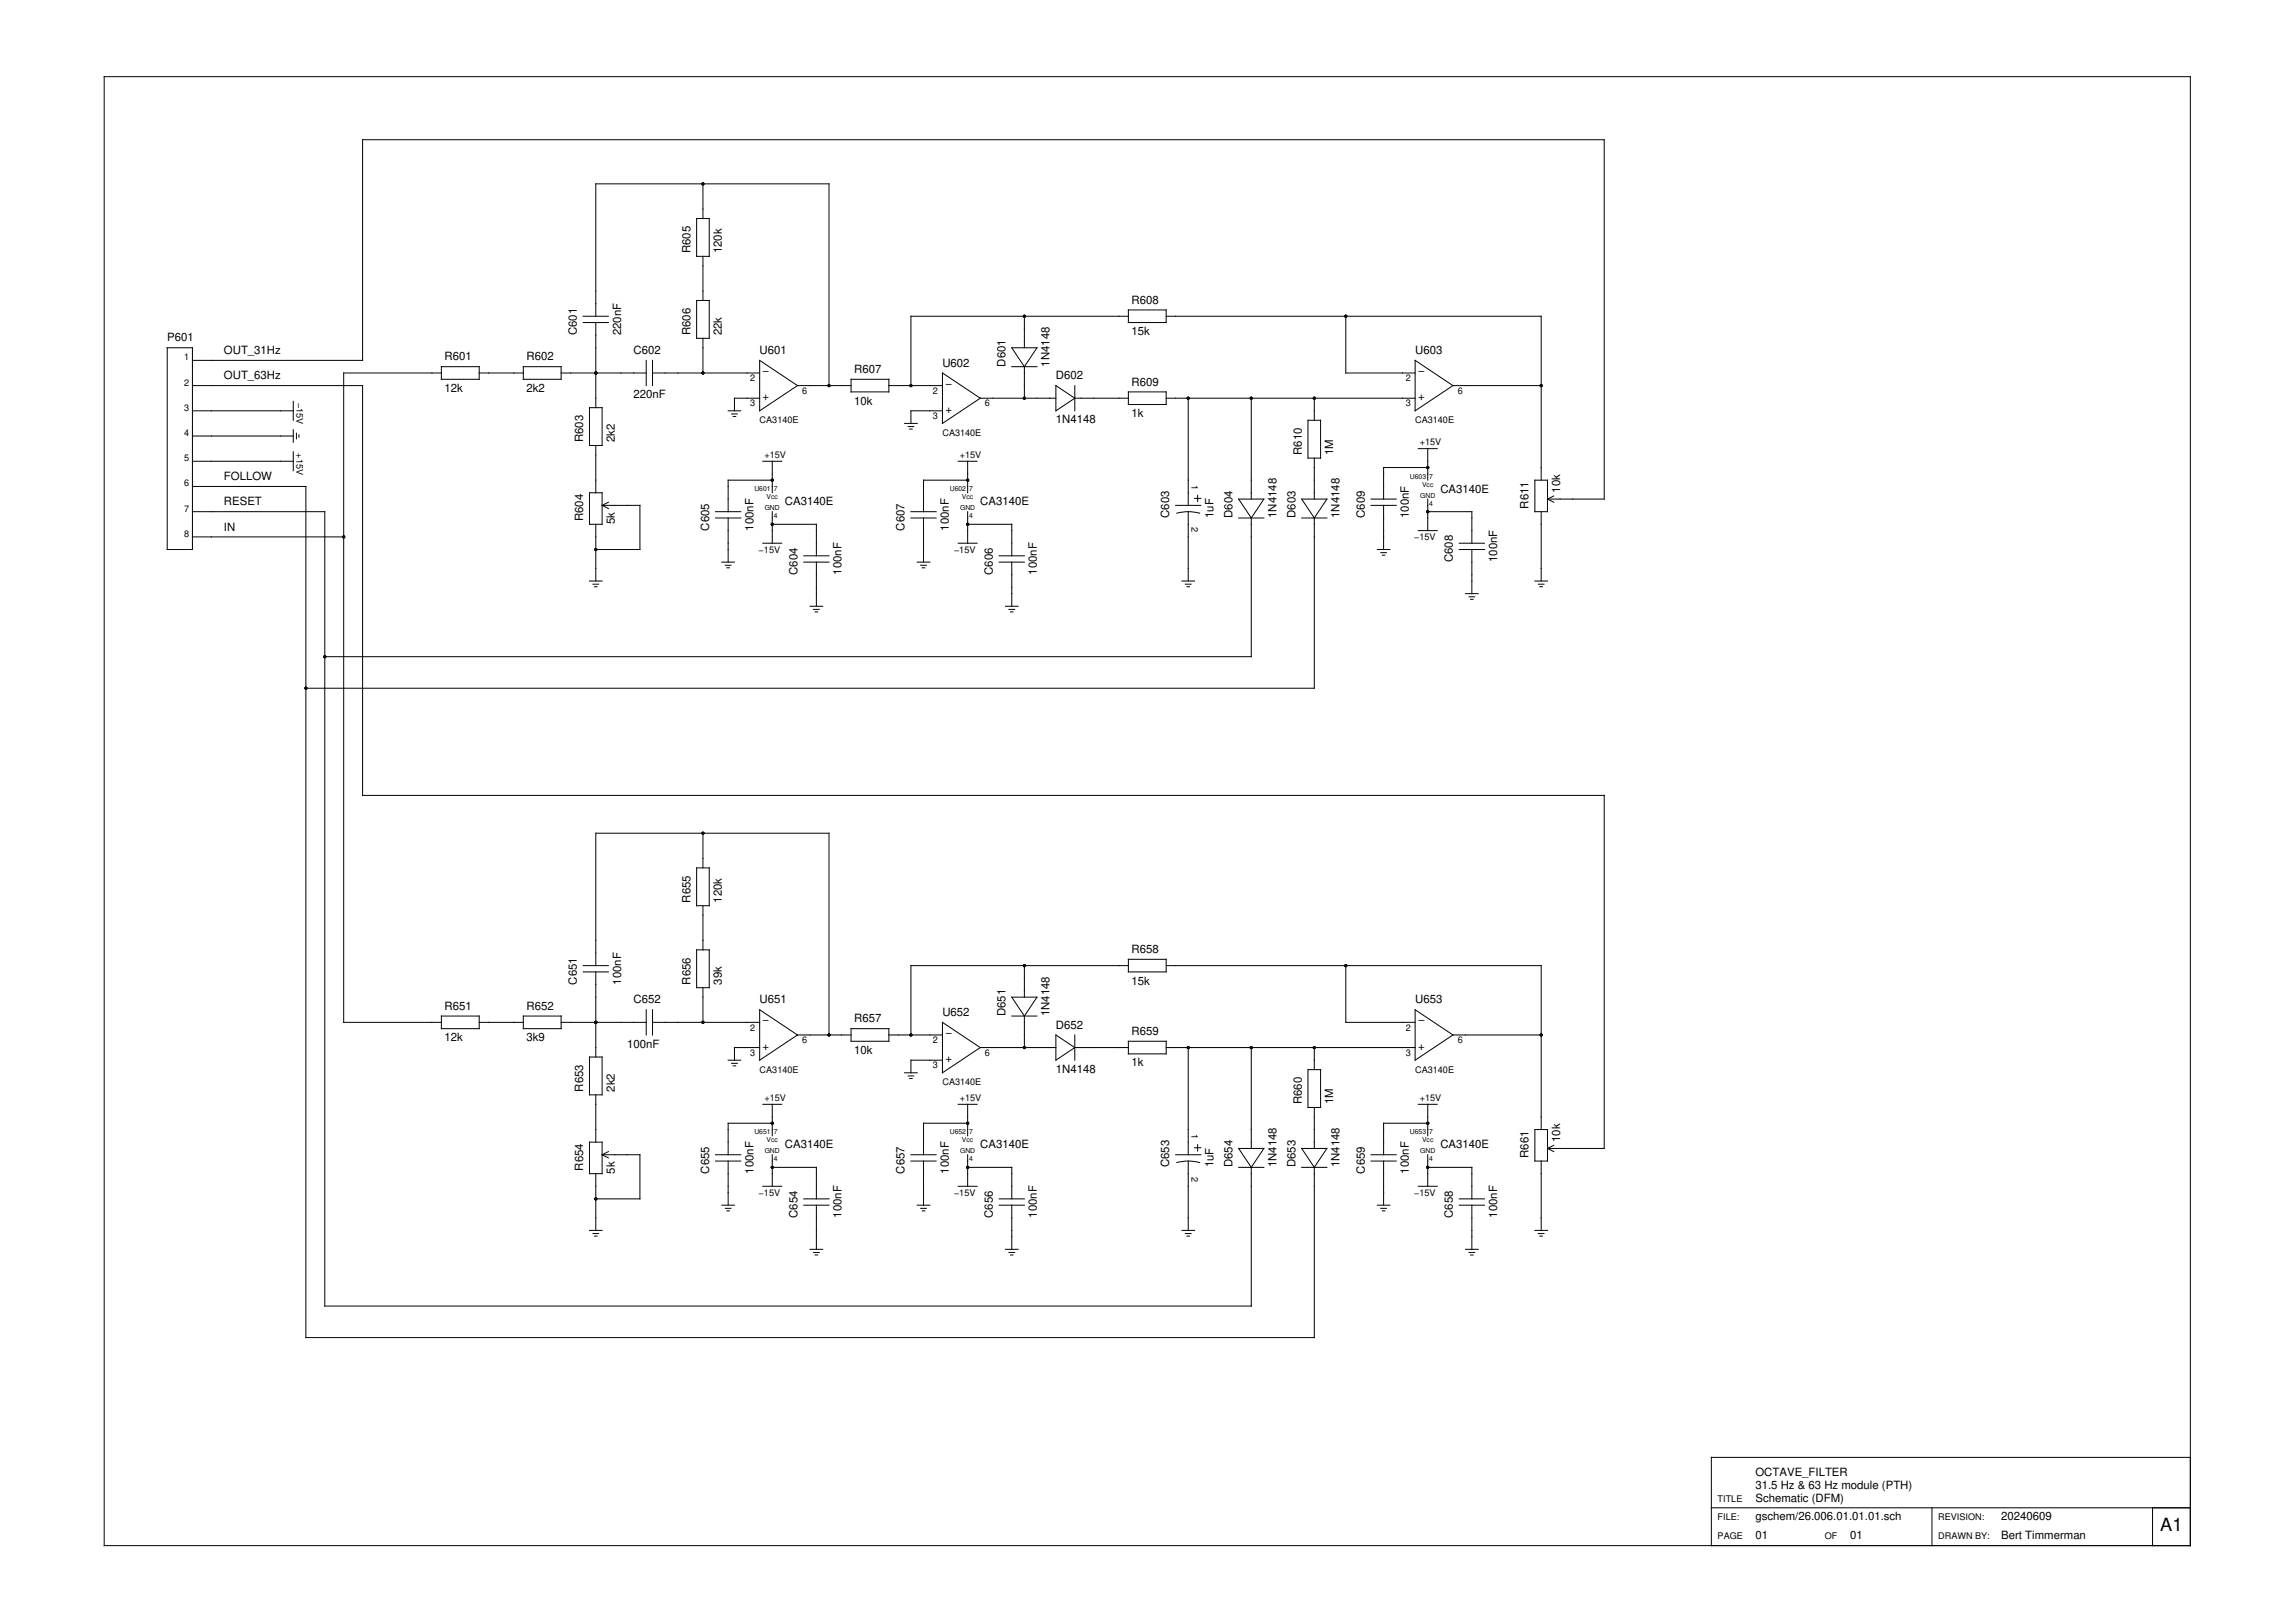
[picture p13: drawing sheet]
<svg xmlns="http://www.w3.org/2000/svg" width="420mm" height="297mm" viewBox="0 0 420 297" stroke-linecap="round" stroke-linejoin="round" font-family="sans-serif">
<defs><g id="words">
<text font-size="3.3" x="395.5" y="280.3">A1</text>
<g font-size="2.1">
<text x="126.4" y="46.3" transform="rotate(-90 126.4 46.3)">R605</text>
<text x="132.2" y="46.3" transform="rotate(-90 132.2 46.3)">120k</text>
<text x="207.2" y="55.6">R608</text>
<text x="30.6" y="62.5">P601</text>
<text x="41" y="64.8">OUT_31Hz</text>
<text x="81.4" y="66">R601</text>
<text x="96.4" y="66">R602</text>
<text x="105.6" y="61.3" transform="rotate(-90 105.6 61.3)">C601</text>
<text x="113.7" y="61.3" transform="rotate(-90 113.7 61.3)">220nF</text>
<text x="116" y="64.8">C602</text>
<text x="126.4" y="61.3" transform="rotate(-90 126.4 61.3)">R606</text>
<text x="132.2" y="61.3" transform="rotate(-90 132.2 61.3)">22k</text>
<text x="139.1" y="64.8">U601</text>
<text x="207.2" y="61.3">15k</text>
<text x="259.1" y="64.8">U603</text>
<text x="41" y="69.4">OUT_63Hz</text>
<text x="81.4" y="71.7">12k</text>
<text x="96.4" y="71.7">2k2</text>
<text x="139.6" y="68.5">−</text>
<text x="156.4" y="68.3">R607</text>
<text x="172.5" y="67.1">U602</text>
<text x="173.1" y="70.8">−</text>
<text x="184.1" y="67.1" transform="rotate(-90 184.1 67.1)">D601</text>
<text x="192.2" y="67.1" transform="rotate(-90 192.2 67.1)">1N4148</text>
<text x="193.3" y="69.4">D602</text>
<text x="207.2" y="70.6">R609</text>
<text x="259.6" y="68.5">−</text>
<text x="116" y="72.9">220nF</text>
<text x="139.6" y="73.2">+</text>
<text x="156.4" y="74">10k</text>
<text x="173.1" y="75.5">+</text>
<text x="193.3" y="77.5">1N4148</text>
<text x="207.2" y="76.3">1k</text>
<text x="259.6" y="73.2">+</text>
<text x="106.8" y="81" transform="rotate(-90 106.8 81)">R603</text>
<text x="112.5" y="81" transform="rotate(-90 112.5 81)">2k2</text>
<text x="238.3" y="83.3" transform="rotate(-90 238.3 83.3)">R610</text>
<text x="244.1" y="83.3" transform="rotate(-90 244.1 83.3)">1M</text>
<text x="41" y="87.9">FOLLOW</text>
<text x="41" y="92.5">RESET</text>
<text x="106.8" y="95.4" transform="rotate(-90 106.8 95.4)">R604</text>
<text x="112.5" y="96" transform="rotate(-90 112.5 96)">5k</text>
<text x="143.7" y="92.5">CA3140E</text>
<text x="179.5" y="92.5">CA3140E</text>
<text x="214.1" y="94.8" transform="rotate(-90 214.1 94.8)">C603</text>
<text x="222.2" y="94.8" transform="rotate(-90 222.2 94.8)">1uF</text>
<text x="225.6" y="94.8" transform="rotate(-90 225.6 94.8)">D604</text>
<text x="233.7" y="94.8" transform="rotate(-90 233.7 94.8)">1N4148</text>
<text x="237.2" y="94.8" transform="rotate(-90 237.2 94.8)">D603</text>
<text x="245.2" y="94.8" transform="rotate(-90 245.2 94.8)">1N4148</text>
<text x="249.8" y="94.8" transform="rotate(-90 249.8 94.8)">C609</text>
<text x="257.9" y="94.8" transform="rotate(-90 257.9 94.8)">100nF</text>
<text x="263.7" y="90.2">CA3140E</text>
<text x="279.8" y="93.1" transform="rotate(-90 279.8 93.1)">R611</text>
<text x="285.6" y="90.2" transform="rotate(-90 285.6 90.2)">10k</text>
<text x="41" y="97.1">IN</text>
<text x="129.8" y="97.1" transform="rotate(-90 129.8 97.1)">C605</text>
<text x="137.9" y="97.1" transform="rotate(-90 137.9 97.1)">100nF</text>
<text x="165.6" y="97.1" transform="rotate(-90 165.6 97.1)">C607</text>
<text x="173.7" y="97.1" transform="rotate(-90 173.7 97.1)">100nF</text>
<text x="146" y="105.2" transform="rotate(-90 146 105.2)">C604</text>
<text x="154.1" y="105.2" transform="rotate(-90 154.1 105.2)">100nF</text>
<text x="181.8" y="105.2" transform="rotate(-90 181.8 105.2)">C606</text>
<text x="189.8" y="105.2" transform="rotate(-90 189.8 105.2)">100nF</text>
<text x="266" y="102.9" transform="rotate(-90 266 102.9)">C608</text>
<text x="274.1" y="102.9" transform="rotate(-90 274.1 102.9)">100nF</text>
<text x="126.4" y="165.2" transform="rotate(-90 126.4 165.2)">R655</text>
<text x="132.2" y="165.2" transform="rotate(-90 132.2 165.2)">120k</text>
<text x="207.2" y="174.4">R658</text>
<text x="81.4" y="184.8">R651</text>
<text x="96.4" y="184.8">R652</text>
<text x="105.6" y="180.2" transform="rotate(-90 105.6 180.2)">C651</text>
<text x="113.7" y="180.2" transform="rotate(-90 113.7 180.2)">100nF</text>
<text x="116" y="183.6">C652</text>
<text x="126.4" y="180.2" transform="rotate(-90 126.4 180.2)">R656</text>
<text x="132.2" y="180.2" transform="rotate(-90 132.2 180.2)">39k</text>
<text x="139.1" y="183.6">U651</text>
<text x="172.5" y="186">U652</text>
<text x="184.1" y="186" transform="rotate(-90 184.1 186)">D651</text>
<text x="192.2" y="186" transform="rotate(-90 192.2 186)">1N4148</text>
<text x="207.2" y="180.2">15k</text>
<text x="259.1" y="183.6">U653</text>
<text x="81.4" y="190.6">12k</text>
<text x="96.4" y="190.6">3k9</text>
<text x="114.8" y="191.7">100nF</text>
<text x="139.6" y="187.3">−</text>
<text x="156.4" y="187.1">R657</text>
<text x="173.1" y="189.6">−</text>
<text x="193.3" y="188.3">D652</text>
<text x="207.2" y="189.4">R659</text>
<text x="259.6" y="187.3">−</text>
<text x="139.6" y="192.1">+</text>
<text x="156.4" y="192.9">10k</text>
<text x="173.1" y="194.4">+</text>
<text x="193.3" y="196.3">1N4148</text>
<text x="207.2" y="195.2">1k</text>
<text x="259.6" y="192.1">+</text>
<text x="106.8" y="199.8" transform="rotate(-90 106.8 199.8)">R653</text>
<text x="112.5" y="199.8" transform="rotate(-90 112.5 199.8)">2k2</text>
<text x="238.3" y="202.1" transform="rotate(-90 238.3 202.1)">R660</text>
<text x="244.1" y="202.1" transform="rotate(-90 244.1 202.1)">1M</text>
<text x="285.6" y="209" transform="rotate(-90 285.6 209)">10k</text>
<text x="106.8" y="214.2" transform="rotate(-90 106.8 214.2)">R654</text>
<text x="112.5" y="214.8" transform="rotate(-90 112.5 214.8)">5k</text>
<text x="129.8" y="214.8" transform="rotate(-90 129.8 214.8)">C655</text>
<text x="137.9" y="214.8" transform="rotate(-90 137.9 214.8)">100nF</text>
<text x="143.7" y="210.2">CA3140E</text>
<text x="165.6" y="214.8" transform="rotate(-90 165.6 214.8)">C657</text>
<text x="173.7" y="214.8" transform="rotate(-90 173.7 214.8)">100nF</text>
<text x="179.5" y="210.2">CA3140E</text>
<text x="214.1" y="213.6" transform="rotate(-90 214.1 213.6)">C653</text>
<text x="222.2" y="213.6" transform="rotate(-90 222.2 213.6)">1uF</text>
<text x="225.6" y="213.6" transform="rotate(-90 225.6 213.6)">D654</text>
<text x="233.7" y="213.6" transform="rotate(-90 233.7 213.6)">1N4148</text>
<text x="237.2" y="213.6" transform="rotate(-90 237.2 213.6)">D653</text>
<text x="245.2" y="213.6" transform="rotate(-90 245.2 213.6)">1N4148</text>
<text x="249.8" y="214.8" transform="rotate(-90 249.8 214.8)">C659</text>
<text x="257.9" y="214.8" transform="rotate(-90 257.9 214.8)">100nF</text>
<text x="263.7" y="210.2">CA3140E</text>
<text x="279.8" y="211.9" transform="rotate(-90 279.8 211.9)">R661</text>
<text x="146" y="222.9" transform="rotate(-90 146 222.9)">C654</text>
<text x="154.1" y="222.9" transform="rotate(-90 154.1 222.9)">100nF</text>
<text x="181.8" y="222.9" transform="rotate(-90 181.8 222.9)">C656</text>
<text x="189.8" y="222.9" transform="rotate(-90 189.8 222.9)">100nF</text>
<text x="266" y="222.9" transform="rotate(-90 266 222.9)">C658</text>
<text x="274.1" y="222.9" transform="rotate(-90 274.1 222.9)">100nF</text>
<text x="321.4" y="270.2">OCTAVE_FILTER</text>
<text x="321.4" y="274.8">Schematic (DFM)</text>
<text x="321.4" y="272.5">31.5 Hz &amp; 63 Hz module (PTH)</text>
<text x="321.4" y="281.7">01</text>
<text x="321.4" y="278.3">gschem/26.006.01.01.01.sch</text>
<text x="338.7" y="281.7">01</text>
<text x="366.4" y="278.3">20240609</text>
<text x="366.4" y="281.7">Bert Timmerman</text>
</g>
<g font-size="1.7">
<text x="33.7" y="66">1</text>
<text x="33.7" y="70.6">2</text>
<text x="137.3" y="69.8">2</text>
<text x="257.3" y="69.8">2</text>
<text x="33.7" y="75.2">3</text>
<text x="54.3" y="73.7" transform="rotate(90 54.3 73.7)">−15V</text>
<text x="137.3" y="74.4">3</text>
<text x="139.1" y="77.5">CA3140E</text>
<text x="146.9" y="72.1">6</text>
<text x="170.8" y="72.1">2</text>
<text x="170.8" y="76.7">3</text>
<text x="180.3" y="74.4">6</text>
<text x="257.3" y="74.4">3</text>
<text x="259.1" y="77.5">CA3140E</text>
<text x="266.9" y="72.1">6</text>
<text x="33.7" y="79.8">4</text>
<text x="54.3" y="83" transform="rotate(90 54.3 83)">+15V</text>
<text x="139.9" y="83.8">+15V</text>
<text x="172.5" y="79.8">CA3140E</text>
<text x="175.7" y="83.8">+15V</text>
<text x="259.9" y="81.5">+15V</text>
<text x="33.7" y="84.4">5</text>
<text x="33.7" y="89">6</text>
<text x="218.1" y="88.7" transform="rotate(90 218.1 88.7)">1</text>
<text x="33.7" y="93.6">7</text>
<text x="33.7" y="98.3">8</text>
<text x="138.9" y="101.2">−15V</text>
<text x="174.7" y="101.2">−15V</text>
<text x="218.1" y="96.5" transform="rotate(90 218.1 96.5)">2</text>
<text x="258.9" y="98.9">−15V</text>
<text x="137.3" y="188.6">2</text>
<text x="146.9" y="190.9">6</text>
<text x="170.8" y="190.9">2</text>
<text x="257.3" y="188.6">2</text>
<text x="266.9" y="190.9">6</text>
<text x="137.3" y="193.2">3</text>
<text x="139.1" y="196.3">CA3140E</text>
<text x="170.8" y="195.5">3</text>
<text x="180.3" y="193.2">6</text>
<text x="257.3" y="193.2">3</text>
<text x="259.1" y="196.3">CA3140E</text>
<text x="139.9" y="201.5">+15V</text>
<text x="172.5" y="198.6">CA3140E</text>
<text x="175.7" y="201.5">+15V</text>
<text x="259.9" y="201.5">+15V</text>
<text x="218.1" y="207.5" transform="rotate(90 218.1 207.5)">1</text>
<text x="218.1" y="215.4" transform="rotate(90 218.1 215.4)">2</text>
<text x="138.9" y="218.9">−15V</text>
<text x="174.7" y="218.9">−15V</text>
<text x="258.9" y="218.9">−15V</text>
<text x="314.5" y="274.8">TITLE</text>
<text x="314.5" y="278.3">FILE:</text>
<text x="314.5" y="281.7">PAGE</text>
<text x="334.1" y="281.7">OF</text>
<text x="354.8" y="278.3">REVISION:</text>
<text x="354.8" y="281.7">DRAWN BY:</text>
</g>
<g font-size="1.3">
<text x="138.1" y="89.9">U601</text>
<text x="141.7" y="89.9">7</text>
<text x="173.9" y="89.9">U602</text>
<text x="177.4" y="89.9">7</text>
<text x="258.1" y="87.6">U603</text>
<text x="260.3" y="89.1">Vcc</text>
<text x="261.7" y="87.6">7</text>
<text x="140" y="93.4">GND</text>
<text x="140.3" y="91.4">Vcc</text>
<text x="141.7" y="94.8">4</text>
<text x="175.8" y="93.4">GND</text>
<text x="176.1" y="91.4">Vcc</text>
<text x="177.4" y="94.8">4</text>
<text x="260" y="91.1">GND</text>
<text x="261.7" y="92.5">4</text>
<text x="138.1" y="207.6">U651</text>
<text x="140.3" y="209.1">Vcc</text>
<text x="141.7" y="207.6">7</text>
<text x="173.9" y="207.6">U652</text>
<text x="176.1" y="209.1">Vcc</text>
<text x="177.4" y="207.6">7</text>
<text x="258.1" y="207.6">U653</text>
<text x="260.3" y="209.1">Vcc</text>
<text x="261.7" y="207.6">7</text>
<text x="140" y="211.1">GND</text>
<text x="141.7" y="212.5">4</text>
<text x="175.8" y="211.1">GND</text>
<text x="177.4" y="212.5">4</text>
<text x="260" y="211.1">GND</text>
<text x="261.7" y="212.5">4</text>
</g>
</g></defs>
<g fill="none" stroke="#000" stroke-width=".18">
<path d="M19.1 14h381.9v268.9h-381.9zM127.5 40h2.3v6.9h-2.3zM128.7 33.6v6.4M106.8 59h4.6M106.8 57.9h4.6M109.1 57.9v-24.3h42.7v37M109.1 59v15.6M127.5 55h2.3v6.9h-2.3zM128.7 46.9v8.1M187.5 57.9v5.7M206.6 56.7h6.9v2.3h-6.9zM206.6 57.9h-39.8v12.7"/>
<path d="M213.5 57.9h68.7v30M246.4 57.9v10.4h12.7M30.6 63.6h4.6v37h-4.6zM35.2 70.6h31.2v75h227.3v64.6h-10.4M35.2 75.2h18.5M35.2 66h31.2v-40.4h227.3v65.7h-10.4M35.2 79.8h18.5M53.7 73.5v3.4M53.7 78.6v2.4M54.3 79.3v1M54.7 79.6v.4M80.8 68.3h-17.9v118.8h17.9"/>
<path d="M80.8 67.1h6.9v2.3h-6.9zM87.7 68.3h8.1M95.8 67.1h6.9v2.3h-6.9zM102.7 68.3h15.6M107.9 74.6h2.3v6.9h-2.3zM118.3 66v4.6M119.5 68.3h19.6M119.5 66v4.6M128.7 61.9v6.4M133.3 75.2h2.3M133.9 75.8h1.1M134.2 76.2h.5"/>
<path d="M139.1 72.9h-4.6v2.3M139.1 66l6.9 4.6-6.9 4.6zM146 70.6h9.8M155.8 69.4h6.9v2.3h-6.9zM162.7 70.6h9.8M165.6 77.5h2.3M166.2 78.1h1.1M166.5 78.5h.5M172.5 75.2h-5.7v2.3M172.5 68.3l7 4.6-7 4.6zM179.5 72.9h13.8M185.2 67.1h4.6"/>
<path d="M185.2 63.6h4.6l-2.3 3.5zM187.5 67.1v5.8M193.3 70.6l3.5 2.3-3.5 2.3zM196.8 72.9h9.8M196.8 70.6v4.6M206.6 71.7h6.9v2.3h-6.9zM213.5 72.9h45.6M217.5 72.9v19.6M229.1 72.9v18.4M239.5 76.9h2.3v6.9h-2.3zM240.6 72.9v4M259.1 66l6.9 4.6-6.9 4.6z"/>
<path d="M266 70.6h16.2M35.2 98.3h27.7M35.2 93.6h24.3v145.4h169.6v-25.4M35.2 89h20.8v155.8h184.6v-31.2M35.2 84.4h18.5M53.7 82.7v3.4M107.9 90.2h2.3v5.8h-2.3zM109.1 81.5v8.7M109.1 96v10.3M110.2 92.5h7v8.1h-8.1M110.2 92.5l1.2 .6M111.4 91.9l-1.2 .6"/>
<path d="M131 94.8h4.6M131 93.6h4.6M133.3 94.8v8.1M139.7 84.4h3.4M139.7 99.4h3.4M141.4 96h8.1v5.7M141.4 87.9h-8.1v5.7M141.4 84.4v5.8M141.4 93.6v5.8M166.8 94.8h4.6M166.8 93.6h4.6M169.1 94.8v8.1"/>
<path d="M175.4 84.4h3.5M175.4 99.4h3.5M177.2 96h8v5.7M177.2 87.9h-8.1v5.7M177.2 84.4v5.8M177.2 93.6v5.8M215.2 92.5h4.6M215.4 93.9a8.1 8.1 0 0 1 4.2 0M217.5 93.6v12.7M218.7 91.2h1.1M219.3 90.6v1.2M226.8 91.3h4.6l-2.3 3.5z"/>
<path d="M226.8 94.8h4.6M229.1 94.8v25.4h-169.6M238.3 91.3h4.6l-2.3 3.5zM238.3 94.8h4.6M240.6 83.8v7.5M240.6 94.8v31.2h-184.6M251 92.5h4.6M251 91.3h4.6M253.3 92.5v8.1M259.7 82.1h3.4M259.7 97.1h3.4M261.4 93.6h8.1v5.8"/>
<path d="M261.4 82.1v5.8M261.4 91.3v5.8M261.4 85.6h-8.1v5.7M267.2 99.4h4.6M281 87.9h2.3v5.7h-2.3zM282.2 93.6v12.7M283.3 91.3l1.2 .6M284.5 90.8l-1.2 .5M107.9 106.3h2.3M108.6 106.9h1M108.8 107.4h.5M132.2 102.9h2.3"/>
<path d="M132.8 103.5h1M133.1 103.9h.4M147.2 102.9h4.6M147.2 101.7h4.6M148.3 111h2.3M148.9 111.5h1.1M149.2 112h.5M149.5 102.9v8.1M167.9 102.9h2.3M168.6 103.5h1M168.8 103.9h.5M182.9 102.9h4.6"/>
<path d="M182.9 101.7h4.6M184.1 111h2.3M184.7 111.5h1M185 112h.5M185.2 102.9v8.1M216.4 106.3h2.3M217 106.9h1.1M217.3 107.4h.5M252.2 100.6h2.3M252.8 101.1h1M253.1 101.6h.4M267.2 100.6h4.6"/>
<path d="M268.3 108.6h2.3M268.9 109.2h1.1M269.2 109.7h.5M269.5 100.6v8M281 106.3h2.3M281.6 106.9h1.1M281.9 107.4h.5M127.5 158.8h2.3v7h-2.3zM128.7 152.5v6.3M106.8 176.7h4.6M106.8 177.9h4.6M109.1 176.7v-24.2h42.7v36.9"/>
<path d="M109.1 177.9v15.6M127.5 173.8h2.3v7h-2.3zM128.7 165.8v8M187.5 176.7v5.8M206.6 176.7h-39.8v12.7M206.6 175.6h6.9v2.3h-6.9zM213.5 176.7h68.7v30M246.4 176.7v10.4h12.7M80.8 186h6.9v2.3h-6.9zM87.7 187.1h8.1M95.8 186h6.9v2.3h-6.9zM102.7 187.1h15.6"/>
<path d="M107.9 193.5h2.3v6.9h-2.3zM118.3 184.8v4.6M119.5 184.8v4.6M119.5 187.1h19.6M128.7 180.8v6.3M133.3 194h2.3M133.9 194.6h1.1M134.2 195.1h.5M139.1 191.7h-4.6v2.3M139.1 184.8l6.9 4.6-6.9 4.6zM146 189.4h9.8M155.8 188.3h6.9v2.3h-6.9z"/>
<path d="M162.7 189.4h9.8M165.6 196.3h2.3M166.2 196.9h1.1M166.5 197.4h.5M172.5 194h-5.7v2.3M172.5 187.1l7 4.6-7 4.6zM179.5 191.7h13.8M185.2 182.5h4.6l-2.3 3.5zM185.2 186h4.6M187.5 186v5.7M193.3 189.4l3.5 2.3-3.5 2.3zM196.8 189.4v4.6"/>
<path d="M196.8 191.7h9.8M206.6 190.6h6.9v2.3h-6.9zM213.5 191.7h45.6M217.5 191.7v19.6M229.1 191.7v18.5M239.5 195.8h2.3v6.9h-2.3zM240.6 191.7v4.1M259.1 184.8l6.9 4.6-6.9 4.6zM266 189.4h16.2M107.9 209h2.3v5.8h-2.3zM109.1 200.4v8.6M109.1 214.8v10.4"/>
<path d="M110.2 211.3h7v8.1h-8.1M110.2 211.3l1.2 .6M111.4 210.8l-1.2 .5M131 212.5h4.6M131 211.3h4.6M133.3 212.5v8.1M139.7 202.1h3.4M139.7 217.1h3.4M141.4 213.6h8.1v5.8M141.4 202.1v5.8M141.4 211.3v5.8M141.4 205.6h-8.1v5.7"/>
<path d="M147.2 219.4h4.6M166.8 212.5h4.6M166.8 211.3h4.6M169.1 212.5v8.1M175.4 202.1h3.5M175.4 217.1h3.5M177.2 213.6h8v5.8M177.2 202.1v5.8M177.2 211.3v5.8M177.2 205.6h-8.1v5.7M182.9 219.4h4.6M215.2 211.3h4.6"/>
<path d="M215.4 212.8a8.1 8.1 0 0 1 4.2 0M217.5 212.5v12.7M218.7 210.1h1.1M219.3 209.5v1.1M226.8 210.2h4.6l-2.3 3.4zM226.8 213.6h4.6M238.3 210.2h4.6l-2.3 3.4zM238.3 213.6h4.6M240.6 202.7v7.5M251 212.5h4.6M251 211.3h4.6M253.3 212.5v8.1"/>
<path d="M259.7 202.1h3.4M259.7 217.1h3.4M261.4 213.6h8.1v5.8M261.4 202.1v5.8M261.4 211.3v5.8M261.4 205.6h-8.1v5.7M267.2 219.4h4.6M281 206.7h2.3v5.8h-2.3zM282.2 212.5v12.7M283.3 210.2l1.2 .6M284.5 209.6l-1.2 .6M107.9 225.2h2.3"/>
<path d="M108.6 225.8h1M108.8 226.2h.5M132.2 220.6h2.3M132.8 221.1h1M133.1 221.6h.4M147.2 220.6h4.6M148.3 228.6h2.3M148.9 229.2h1.1M149.2 229.7h.5M149.5 220.6v8M167.9 220.6h2.3M168.6 221.1h1"/>
<path d="M168.8 221.6h.5M182.9 220.6h4.6M184.1 228.6h2.3M184.7 229.2h1M185 229.7h.5M185.2 220.6v8M216.4 225.2h2.3M217 225.8h1.1M217.3 226.2h.5M252.2 220.6h2.3M252.8 221.1h1M253.1 221.6h.4"/>
<path d="M267.2 220.6h4.6M268.3 228.6h2.3M268.9 229.2h1.1M269.2 229.7h.5M269.5 220.6v8M281 225.2h2.3M281.6 225.8h1.1M281.9 226.2h.5M313.3 276h87.7M353.7 276v6.9M394.1 276v6.9M401 266.7h-87.7v16.2"/>
</g>
<g fill="#000">
<circle cx="128.7" cy="33.6" r=".29"/>
<circle cx="187.5" cy="57.9" r=".29"/>
<circle cx="246.4" cy="57.9" r=".29"/>
<circle cx="109.1" cy="68.3" r=".29"/>
<circle cx="128.7" cy="68.3" r=".29"/>
<circle cx="151.8" cy="70.6" r=".29"/>
<circle cx="166.8" cy="70.6" r=".29"/>
<circle cx="187.5" cy="72.9" r=".29"/>
<circle cx="217.5" cy="72.9" r=".29"/>
<circle cx="229.1" cy="72.9" r=".29"/>
<circle cx="240.6" cy="72.9" r=".29"/>
<circle cx="282.2" cy="70.6" r=".29"/>
<circle cx="62.9" cy="98.3" r=".29"/>
<circle cx="141.4" cy="87.9" r=".29"/>
<circle cx="141.4" cy="96" r=".29"/>
<circle cx="177.2" cy="87.9" r=".29"/>
<circle cx="177.2" cy="96" r=".29"/>
<circle cx="261.4" cy="93.6" r=".29"/>
<circle cx="261.4" cy="85.6" r=".29"/>
<circle cx="109.1" cy="100.6" r=".29"/>
<circle cx="56" cy="126" r=".29"/>
<circle cx="59.5" cy="120.2" r=".29"/>
<circle cx="128.7" cy="152.5" r=".29"/>
<circle cx="187.5" cy="176.7" r=".29"/>
<circle cx="246.4" cy="176.7" r=".29"/>
<circle cx="109.1" cy="187.1" r=".29"/>
<circle cx="128.7" cy="187.1" r=".29"/>
<circle cx="151.8" cy="189.4" r=".29"/>
<circle cx="166.8" cy="189.4" r=".29"/>
<circle cx="187.5" cy="191.7" r=".29"/>
<circle cx="217.5" cy="191.7" r=".29"/>
<circle cx="229.1" cy="191.7" r=".29"/>
<circle cx="240.6" cy="191.7" r=".29"/>
<circle cx="282.2" cy="189.4" r=".29"/>
<circle cx="109.1" cy="219.4" r=".29"/>
<circle cx="141.4" cy="213.6" r=".29"/>
<circle cx="141.4" cy="205.6" r=".29"/>
<circle cx="177.2" cy="213.6" r=".29"/>
<circle cx="177.2" cy="205.6" r=".29"/>
<circle cx="261.4" cy="213.6" r=".29"/>
<circle cx="261.4" cy="205.6" r=".29"/>
</g>
<use href="#words"/>
</svg>
